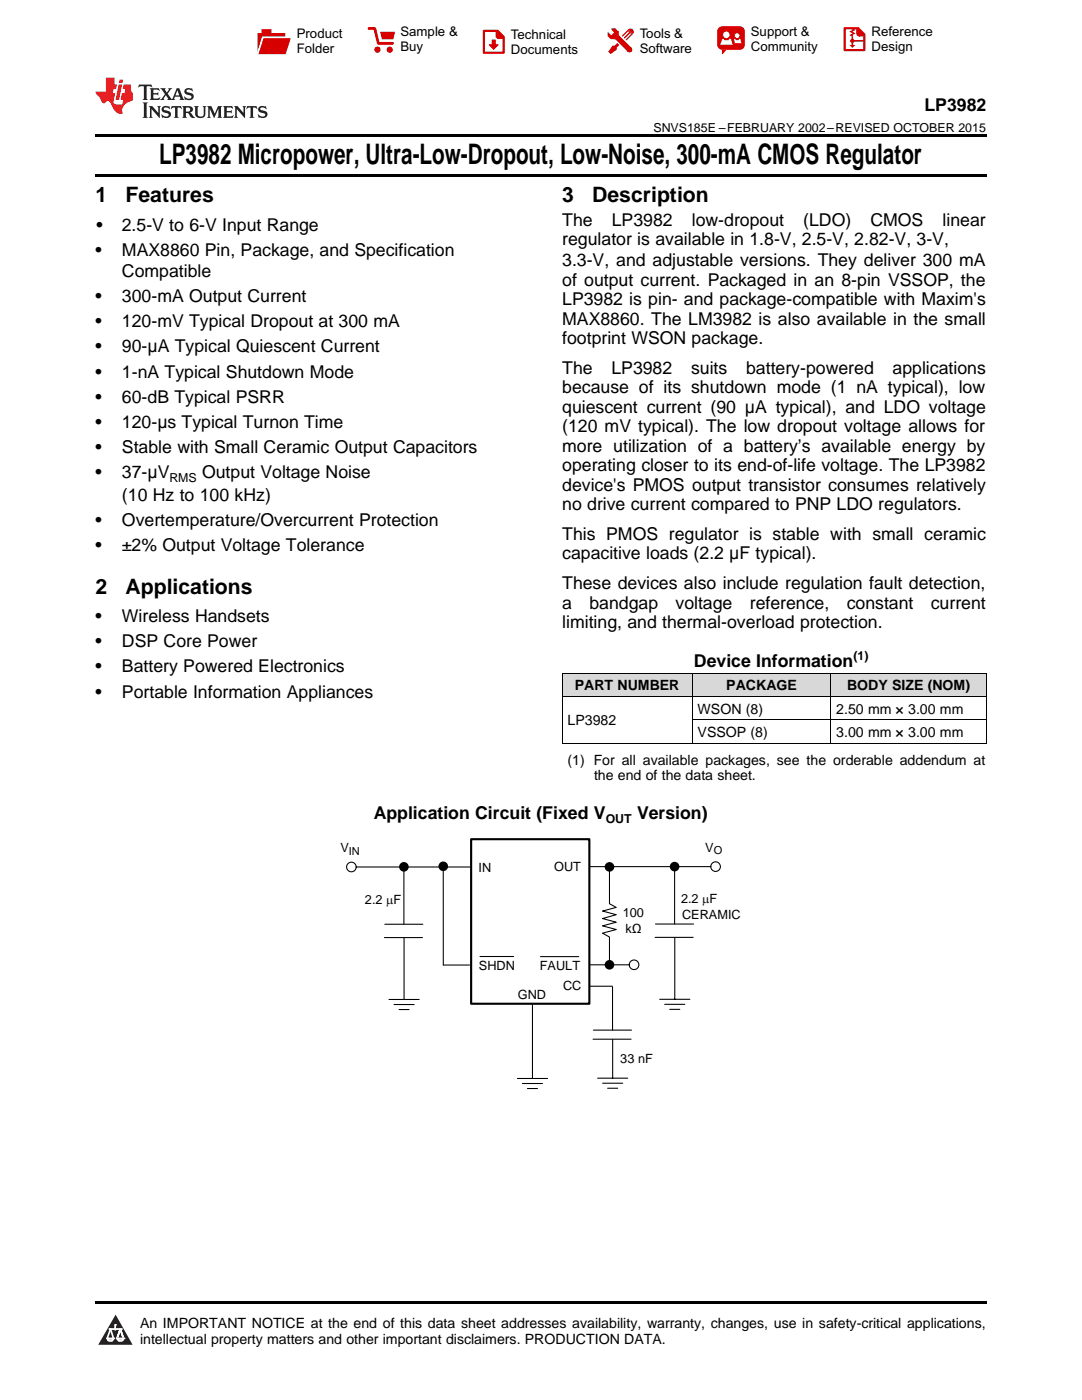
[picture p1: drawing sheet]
<svg xmlns="http://www.w3.org/2000/svg" width="216mm" height="279mm" viewBox="0 0 216 279" stroke-linecap="round" stroke-linejoin="round" font-family="sans-serif">
<defs><g id="words">
<text font-size="5.6" x="31.7" y="32.8">LP3982 Micropower, Ultra-Low-Dropout, Low-Noise, 300-mA CMOS Regulator</text>
<g font-size="4.2">
<text x="19" y="40.4">1</text>
<text x="25" y="40.4">Features</text>
<text x="112.2" y="40.4">3</text>
<text x="118.2" y="40.4">Description</text>
<text x="19" y="118.5">2</text>
<text x="25" y="118.5">Applications</text>
</g>
<g font-size="3.5">
<text x="184.5" y="22.2">LP3982</text>
<text x="19.2" y="46.1">•</text>
<text x="24.3" y="46.1">2.5-V to 6-V Input Range</text>
<text x="112.2" y="45">The</text>
<text x="122.1" y="45">LP3982</text>
<text x="138" y="45">low-dropout</text>
<text x="160.3" y="45">(LDO)</text>
<text x="173.7" y="45">CMOS</text>
<text x="188.1" y="45">linear</text>
<text x="19" y="51.1">•</text>
<text x="24.3" y="51.1">MAX8860 Pin, Package, and Specification</text>
<text x="112.2" y="48.9">regulator is available in 1.8-V, 2.5-V, 2.82-V, 3-V,</text>
<text x="112.2" y="53.2">3.3-V, and adjustable versions. They deliver 300 mA</text>
<text x="24.3" y="55.3">Compatible</text>
<text x="112.2" y="57">of output current. Packaged in an 8-pin VSSOP, the</text>
<text x="19" y="60.3">•</text>
<text x="19" y="65.3">•</text>
<text x="24.3" y="60.3">300-mA Output Current</text>
<text x="24.3" y="65.3">120-mV Typical Dropout at 300 mA</text>
<text x="112.2" y="60.9">LP3982 is pin- and package-compatible with Maxim's</text>
<text x="112.2" y="64.8">MAX8860. The LM3982 is also available in the small</text>
<text x="19" y="70.3">•</text>
<text x="24.3" y="70.3">90-μA Typical Quiescent Current</text>
<text x="112.2" y="68.7">footprint WSON package.</text>
<text x="19" y="75.4">•</text>
<text x="24.3" y="75.4">1-nA Typical Shutdown Mode</text>
<text x="112.2" y="74.6">The</text>
<text x="122" y="74.6">LP3982</text>
<text x="137.9" y="74.6">suits</text>
<text x="148.9" y="74.6">battery-powered</text>
<text x="178.1" y="74.6">applications</text>
<text x="19" y="80.4">•</text>
<text x="24.3" y="80.4">60-dB Typical PSRR</text>
<text x="112.2" y="78.5">because of its shutdown mode (1 nA typical), low</text>
<text x="112.2" y="82.4">quiescent current (90 μA typical), and LDO voltage</text>
<text x="19" y="85.4">•</text>
<text x="24.3" y="85.4">120-μs Typical Turnon Time</text>
<text x="112.2" y="86.3">(120 mV typical). The low dropout voltage allows for</text>
<text x="19" y="90.4">•</text>
<text x="19" y="95.4">•</text>
<text x="24.3" y="90.4">Stable with Small Ceramic Output Capacitors</text>
<text x="24.3" y="95.4">37-μV</text>
<text x="40.3" y="95.4">Output Voltage Noise</text>
<text x="112.2" y="90.2">more utilization of a battery’s available energy by</text>
<text x="112.2" y="94.1">operating closer to its end-of-life voltage. The LP3982</text>
<text x="24.3" y="100">(10 Hz to 100 kHz)</text>
<text x="112.2" y="97.9">device's PMOS output transistor consumes relatively</text>
<text x="112.2" y="101.8">no drive current compared to PNP LDO regulators.</text>
<text x="19" y="105">•</text>
<text x="24.3" y="105">Overtemperature/Overcurrent Protection</text>
<text x="112.2" y="107.8">This PMOS regulator is stable with small ceramic</text>
<text x="19" y="110">•</text>
<text x="24.3" y="110">±2% Output Voltage Tolerance</text>
<text x="112.2" y="111.7">capacitive loads (2.2 μF typical).</text>
<text x="112.2" y="117.6">These devices also include regulation fault detection,</text>
<text x="19" y="124.2">•</text>
<text x="24.3" y="124.2">Wireless Handsets</text>
<text x="112.2" y="121.5">a</text>
<text x="112.2" y="125.4">limiting, and thermal-overload protection.</text>
<text x="117.6" y="121.5">bandgap</text>
<text x="134.8" y="121.5">voltage</text>
<text x="149.6" y="121.5">reference,</text>
<text x="168.9" y="121.5">constant</text>
<text x="185.7" y="121.5">current</text>
<text x="19" y="129.2">•</text>
<text x="24.3" y="129.2">DSP Core Power</text>
<text x="19" y="134.2">•</text>
<text x="24.3" y="134.2">Battery Powered Electronics</text>
<text x="138.5" y="133.1">Device Information</text>
<text x="19" y="139.2">•</text>
<text x="24.3" y="139.2">Portable Information Appliances</text>
<text x="74.6" y="163.5">Application Circuit (Fixed V</text>
<text x="127.1" y="163.5">Version)</text>
</g>
<g font-size="2.8">
<text x="114.7" y="137.8">PART NUMBER</text>
<text x="144.9" y="137.8">PACKAGE</text>
<text x="169" y="137.8">BODY SIZE (NOM)</text>
<text x="139.2" y="142.4">WSON (8)</text>
<text x="166.9" y="142.4">2.50 mm × 3.00 mm</text>
<text x="113.2" y="144.7">LP3982</text>
<text x="139.2" y="147.1">VSSOP (8)</text>
<text x="166.9" y="147.1">3.00 mm × 3.00 mm</text>
<text x="113.2" y="152.6">(1) For all available packages, see the orderable addendum at</text>
<text x="118.5" y="155.8">the end of the data sheet.</text>
<text x="27.9" y="265">An IMPORTANT NOTICE at the end of this data sheet addresses availability, warranty, changes, use in safety-critical applications,</text>
<text x="27.9" y="268.2">intellectual property matters and other important disclaimers. PRODUCTION DATA.</text>
</g>
<g font-size="2.6">
<text x="59.2" y="7.6">Product</text>
<text x="59.2" y="10.6">Folder</text>
<text x="79.9" y="7.3">Sample &amp;</text>
<text x="79.9" y="10.2">Buy</text>
<text x="102" y="7.8">Technical</text>
<text x="102" y="10.8">Documents</text>
<text x="127.6" y="7.6">Tools &amp;</text>
<text x="127.6" y="10.6">Software</text>
<text x="149.8" y="7.2">Support &amp;</text>
<text x="149.8" y="10.2">Community</text>
<text x="173.9" y="7.3">Reference</text>
<text x="173.9" y="10.2">Design</text>
</g>
<g font-size="2.5">
<text x="130.4" y="26.3">SNVS185E –FEBRUARY 2002–REVISED OCTOBER 2015</text>
<text x="33.8" y="96.1">RMS</text>
<text x="170.3" y="131.7">(1)</text>
<text x="120.9" y="164.2">OUT</text>
<text x="67.9" y="170.1">V</text>
<text x="110.6" y="173.9">OUT</text>
<text x="140.7" y="170">V</text>
<text x="95.5" y="174.1">IN</text>
<text x="72.8" y="180.4">2.2 PF</text>
<text x="124.3" y="183.1">100</text>
<text x="135.9" y="180.3">2.2 PF</text>
<text x="136.1" y="183.4">CERAMIC</text>
<text x="124.8" y="186.1">kü</text>
<text x="95.6" y="193.5">SHDN</text>
<text x="107.7" y="193.5">FAULT</text>
<text x="112.3" y="197.7">CC</text>
<text x="103.3" y="199.4">GND</text>
<text x="123.8" y="212.1">33 nF</text>
</g>
<g font-size="2.2">
<text x="69.6" y="170.5">IN</text>
<text x="142.4" y="170.5">O</text>
</g>
</g></defs>
<g fill="#d8d8d8">
<path d="M112.2 134.4h25.9v4.6h-25.9z"/>
<path d="M138.1 134.4h27.7v4.6h-27.7z"/>
<path d="M165.8 134.4h31v4.6h-31z"/>
</g>
<path d="M23.1 262.4l3.4 6h-6.9z" fill="#231f20"/>
<path d="M21.4 267.1h1.2l-.3 .5h-.3a.55 .55 0 0 1-.6-.5z" fill-rule="evenodd" fill="#fff"/>
<path d="M21.4 267.1h1.2l-.3 .5h-.3a.55 .55 0 0 1-.6-.5z" fill="none" stroke="#231f20" stroke-width=".34"/>
<path d="M21.4 267.1l1.2 .1-.3 .4h-.5z" fill="none" stroke="#fff" stroke-width=".34"/>
<path d="M23 265.3h.1" fill="none" stroke="#fff" stroke-width=".34"/>
<path d="M23 264.4v.9z" fill="#fff"/>
<path d="M23 264.4v.9z" fill="none" stroke="#fff" stroke-width=".34"/>
<circle cx="23" cy="264.4" r=".17" fill="#fff"/>
<path d="M21.9 265.2h.1" fill="none" stroke="#fff" stroke-width=".34"/>
<path d="M21.9 265.2h2.3z" fill="#fff"/>
<path d="M21.9 265.2h2.3z" fill="none" stroke="#fff" stroke-width=".34"/>
<circle cx="24.2" cy="265.2" r=".17" fill="#fff"/>
<path d="M23.3 267.1h.1" fill="none" stroke="#fff" stroke-width=".34"/>
<path d="M24 265.2l-.7 1.9z" fill="#fff"/>
<path d="M24 265.2l-.7 1.9z" fill="none" stroke="#fff" stroke-width=".34"/>
<path d="M24 265.2l.7 1.9z" fill="#fff"/>
<path d="M24 265.2l.7 1.9z" fill="none" stroke="#fff" stroke-width=".34"/>
<path d="M24.6 267.1h.1" fill="none" stroke="#fff" stroke-width=".34"/>
<circle cx="21.4" cy="267.1" r=".17" fill="#fff"/>
<path d="M22.1 265.2l-.7 1.9z" fill="#fff"/>
<path d="M22.1 265.2l-.7 1.9z" fill="none" stroke="#fff" stroke-width=".34"/>
<path d="M22.1 265.2l.5 1.9z" fill="#fff"/>
<path d="M22.1 265.2l.5 1.9z" fill="none" stroke="#fff" stroke-width=".34"/>
<circle cx="22.6" cy="267.1" r=".17" fill="#fff"/>
<path d="M23.4 267.1h1.3a.65 .65 0 0 1-.7 .5 .65 .65 0 0 1-.6-.5z" fill-rule="evenodd" fill="#fff"/>
<path d="M23.4 267.1h1.3a.65 .65 0 0 1-.7 .5 .65 .65 0 0 1-.6-.5z" fill="none" stroke="#231f20" stroke-width=".34"/>
<path d="M23.4 267.1h1.3l-.4 .5h-.6z" fill="none" stroke="#fff" stroke-width=".34"/>
<path d="M23.3 267.1h.1" fill="none" stroke="#fff" stroke-width=".34"/>
<circle cx="24.7" cy="267.1" r=".17" fill="#fff"/>
<path d="M19 34.8h177.8v.5h-177.8zM19 26.8h177.8v.6h-177.8zM112.2 148.3h.1zM165.7 148.3h.1zM196.7 148.3h.1zM19 259.7h177.8v.5h-177.8z" fill="#000"/>
<g fill="none" stroke="#000" stroke-width=".21">
<path d="M71.1 173h22.7M80.6 173v11.5M88.4 172.9l.1 19.7h5.2M117.6 173h24.2M121.6 173v7.4l1.4 .7-2.8 .7 2.8 .7-2.8 .8 2.8 .7-2.8 .8 2.8 .7-2.8 .7 1.4 .8v5.5M134.6 173v11.4M76.7 187.1h7.6M76.8 184.5h7.6M77.6 199.5h6M80.6 187.2v12.3M95.8 190.9h6.7M107.9 190.9h7.6"/>
<path d="M117.6 192.5h8M117.7 196.8h4.5M122.2 196.9v8.7M130.7 187.1h7.6M130.8 184.4h7.6M131.6 199.4h6.1M134.6 187.2v12.2M78.6 200.5h4M79.6 201.5h2M103.2 215.2h6.1M104.2 216.2h4.1M105.2 217.2h2"/>
<path d="M106.2 200.4v14.8M118.3 207.4h7.6M118.4 205.6h7.6M119.2 215.2h6.1M120.2 216.2h4.1M121.2 217.2h2.1M122.3 207.5v7.7M132.6 200.4h4.1M133.6 201.4h2"/>
<circle cx="70.1" cy="173" r=".96"/>
<circle cx="142.8" cy="173" r=".96"/>
<circle cx="126.5" cy="192.5" r=".96"/>
</g>
<path d="M94 167.5h23.6v32.8h-23.6z" fill="none" stroke="#000" stroke-width=".42"/>
<g fill="#000">
<circle cx="80.6" cy="173" r=".96"/>
<circle cx="88.4" cy="172.9" r=".96"/>
<circle cx="121.6" cy="173" r=".96"/>
<circle cx="134.6" cy="173" r=".96"/>
<circle cx="121.6" cy="192.5" r=".96"/>
</g>
<path d="M112.2 139h84.6M112.2 134.3h84.6M112.2 134.3v14M138.1 134.3v14M165.8 134.3v14M196.8 134.3v14M112.2 148.3h84.6M138.1 143.6h58.7" fill="none" stroke="#000" stroke-width=".2"/>
<path d="M27.7 16.9l-.1 .6 .6-.3h.5v.2v2.2l-.2 .4h1l-.2-.4v-2.2v-.2h.5l.6 .3-.2-.6zM29.9 17.6l.2 .4v1.6l-.2 .4h1.9l.1-.6a1.09 1.09 0 0 1-1.3 .1v-.6h.6l.4 .2v-.7l-.2 .2h-.8v-.6l.2-.1a1.01 1.01 0 0 1 1 .3l-.1-.6zM32 17.6l.9 1.2-1 1.2h.9l-.2-.3 .5-.7 .5 .7-.3 .3h1.7l-.2-.3 .1-.4h1l.1 .4-.2 .3h1l-.3-.4-.7-2h-.5l-1 2.2-.8-1.1 .9-1.1h-.9l.2 .2-.4 .7-.4-.7 .2-.2zM35.4 18l.4 1h-.8zM37 17.7a.66 .66 0 0 0-.2 .8 .66 .66 0 0 0 .6 .4l.7 .2 .1 .2a.8 .8 0 0 1-.7 .4 .8 .8 0 0 1-.7-.5l.1 .8 .2-.2a.94 .94 0 0 0 1.1 .1 .94 .94 0 0 0 .4-.9 1.48 1.48 0 0 0-1.3-.6v-.4a1.1 1.1 0 0 1 1.2 .2l-.2-.6-.2 .1-.5-.1zM28.5 20.4l.2 .4v2.3l-.2 .4h1l-.2-.4v-2.3l.2-.4zM29.7 21.2l.2 .4v1.5l-.2 .4h.8l-.3-.4 .1-1.3 1.6 1.8v-2l.2-.4h-.7l.2 .2v1.1l-1.2-1.3zM32.5 21.3a.66 .66 0 0 0-.2 .8 .66 .66 0 0 0 .6 .4l.6 .2 .2 .2a.8 .8 0 0 1-.8 .4 .8 .8 0 0 1-.7-.5l.2 .7 .2-.1a.94 .94 0 0 0 1 .1 .94 .94 0 0 0 .5-1 1.47 1.47 0 0 0-1.3-.6l-.1-.3a1.1 1.1 0 0 1 1.3 .2l-.2-.6-.2 .1-.5-.2zM34.3 21.2l-.2 .6a.64 .64 0 0 1 .8-.3v1.6l-.2 .4h1l-.3-.4 .1-1.6a.66 .66 0 0 1 .8 .3l-.2-.6zM36.3 21.2l.3 .4v1.5l-.3 .4h1l-.2-.2v-.7h.5l.1 .1a.8 .8 0 0 0 1.2 .7l-1-1a.62 .62 0 0 0 .6-.5 .62 .62 0 0 0-.6-.7zM37.1 21.5h.1a.48 .48 0 0 1 .6 0 .48 .48 0 0 1 .1 .6l-.2 .1-.6 .1zM38.7 21.2l.2 .2a2.29 2.29 0 0 0 .4 2 1.05 1.05 0 0 0 1.7-.7v-1.3l.2-.2h-.8l.2 .4v1.1a.61 .61 0 0 1-.6 .6 .61 .61 0 0 1-.6-.6v-1.1l.3-.4zM41.3 21.2l.3 .4v1.5l-.3 .4h.8l-.2-.4v-1.4l.8 1.9 .9-1.9v1.4l-.2 .4h.9l-.2-.4v-1.5l.2-.4h-.8l-.7 1.5-.6-1.5zM44.5 21.2l.2 .4v1.5l-.2 .4h1.9l.2-.6a1.1 1.1 0 0 1-1.4 .2v-.7h.6l.4 .2v-.6l-.2 .1-.8 .1v-.6l.2-.1a1.02 1.02 0 0 1 1.1 .2l-.2-.5zM46.7 21.2l.2 .4v1.5l-.2 .4h.8l-.3-.4 .1-1.3 1.6 1.8v-2l.2-.4h-.7l.2 .2v1.1l-1.2-1.3zM49.3 21.2l-.1 .6a.64 .64 0 0 1 .8-.3v1.6l-.3 .4h1l-.2-.4v-1.6a.66 .66 0 0 1 .8 .3l-.1-.6zM51.7 21.3a.66 .66 0 0 0-.2 .7 .66 .66 0 0 0 .7 .5l.6 .2 .1 .2a.8 .8 0 0 1-.7 .4 .8 .8 0 0 1-.7-.5l.1 .7 .2-.1a.94 .94 0 0 0 1.1 .1 .94 .94 0 0 0 .4-1 1.48 1.48 0 0 0-1.2-.6l-.1-.3a1.1 1.1 0 0 1 1.2 .2l-.2-.6-.1 .1-.6-.2z" fill="#231f20"/>
<path d="M21.1 15.5v2.8h-2v.4l.9 .9a.96 .96 0 0 0 1 1 .59 .59 0 0 1 .5-.4 .59 .59 0 0 1 .5 .3l.4 .8a1.61 1.61 0 0 0 2.1 1.3 1.63 1.63 0 0 1 1.1-2.2l.9-.3v-1.5a1.6 1.6 0 0 1-.4-1.7h-1.4l-.2 .9h.5l-.2 .8h-.5l-.2 1v.3h.5l-.2 .9h-.7a.74 .74 0 0 1-1-.6l.3-1.6h-.5l.2-.8h.5l.1-.9h-.4v-1.4zM23.7 16.9l-.7 3h.8l.6-3zM23.8 15.9l-.1 .7h.7l.2-.7z" fill="#ee1d23"/>
<g fill="#d60000">
<path d="M52.2 5.8h2v.8h2.7v4.2h-5.5v-4.2h.8z" fill-rule="evenodd"/>
<path d="M52.5 7.5h5.6l-1.1 3.3h-5.6z" fill-rule="evenodd"/>
</g>
<path d="M52.4 7.4h5.7v.1h-5.6l-1.1 3.3z" fill-rule="evenodd" fill="#fff"/>
<path d="M52.4 7.4h5.7v.1h-5.6l-1.1 3.3z" fill="none" stroke="#fff" stroke-width=".2"/>
<path d="M73.6 5.7h1.2l.7 2.9h2.8" fill="none" stroke="#d60000" stroke-width=".55"/>
<g fill="#d60000">
<path d="M75.9 6.3h2.9l-.3 1.6h-2.3z" fill-rule="evenodd"/>
<circle cx="75.3" cy="9.9" r=".62"/>
<circle cx="77.8" cy="9.9" r=".62"/>
</g>
<path d="M96.6 6.2h2.7l1.2 1.2v3.1h-3.9z" fill="none" stroke="#d60000" stroke-width=".44"/>
<g fill="#d60000">
<path d="M98.1 7.9h.8v1h.6l-1 1.1-.9-1v-.1h.5z" fill-rule="evenodd"/>
<path d="M98.9 6.2h.4l1.2 1.2v.4h-1.2l-.4-.4z" fill-rule="evenodd"/>
<path d="M122 5.7h.8l.6 .6 .1 .7 2.5 2.5-.7 .8-2.4-2.3-1.1-.2-.6-.6v-.8l.8 .6 .4-.4v-.2l-.4-.5z" fill-rule="evenodd"/>
<path d="M122.2 9.1h.5l.5-.5 .4 .4-.5 .5-.1 .4-1.2 .9-.4-.5z" fill-rule="evenodd"/>
<path d="M125.3 5.9a.67 .67 0 0 1 1 0 .67 .67 0 0 1 0 .9z" fill-rule="evenodd"/>
<path d="M125.3 5.9l1 .9-1.2 1.2h-.2v-.2l.9-.9 .1-.2h-.2l-1 1h-.2v-.2l1-1v-.2h-.2l-1 1h-.2v-.2z" fill-rule="evenodd"/>
<circle cx="125.6" cy="9.9" r=".54"/>
</g>
<path d="M123.4 6.3l-.1 .7" fill="none" stroke="#d60000" stroke-width=".2"/>
<g fill="#d60000">
<path d="M143.4 5.5l.7-.2h3.6a.95 .95 0 0 1 .9 .9v2.8a.95 .95 0 0 1-.9 .9h-3.6a.95 .95 0 0 1-1-.9v-2.8z" fill-rule="evenodd"/>
<path d="M144 9.9h1l-.8 .9h-.2z" fill-rule="evenodd"/>
</g>
<g fill="#fff">
<path d="M146.6 8.6h1.3z"/>
<path d="M144.1 7.8h.3l.1 .2h.8l.2-.2h.3l.4 1.1h-2.5z" fill-rule="evenodd"/>
<path d="M146.5 7.8h.2l.2 .2h.5l.1-.2h.2l.2 .8h-1.3z" fill-rule="evenodd"/>
<circle cx="144.9" cy="6.9" r=".65"/>
<circle cx="147.1" cy="7.1" r=".48"/>
</g>
<path d="M168.5 5.6h2.7l1.3 1.3v3.1h-4z" fill="none" stroke="#d60000" stroke-width=".44"/>
<path d="M170.1 7.3v1.8M170.1 8.1h2.3" fill="none" stroke="#d60000" stroke-width=".3"/>
<g fill="#d60000">
<path d="M170.9 5.6h.3l1.3 1.3v.4h-1.1l-.5-.6z" fill-rule="evenodd"/>
<circle cx="170.1" cy="8.1" r=".42"/>
<circle cx="171.4" cy="6.7" r=".55"/>
</g>
<g fill="#d60000">
<path d="M169.5 9h1.2l-.6 .5z"/>
<path d="M169.8 5.8h.6l.3 .2-.6 .3 .6 .4-.7 .3 .2 .3h-.2l-.5-.3 .6-.3-.6-.4 .6-.3z"/>
</g>
<use href="#words"/>
</svg>
